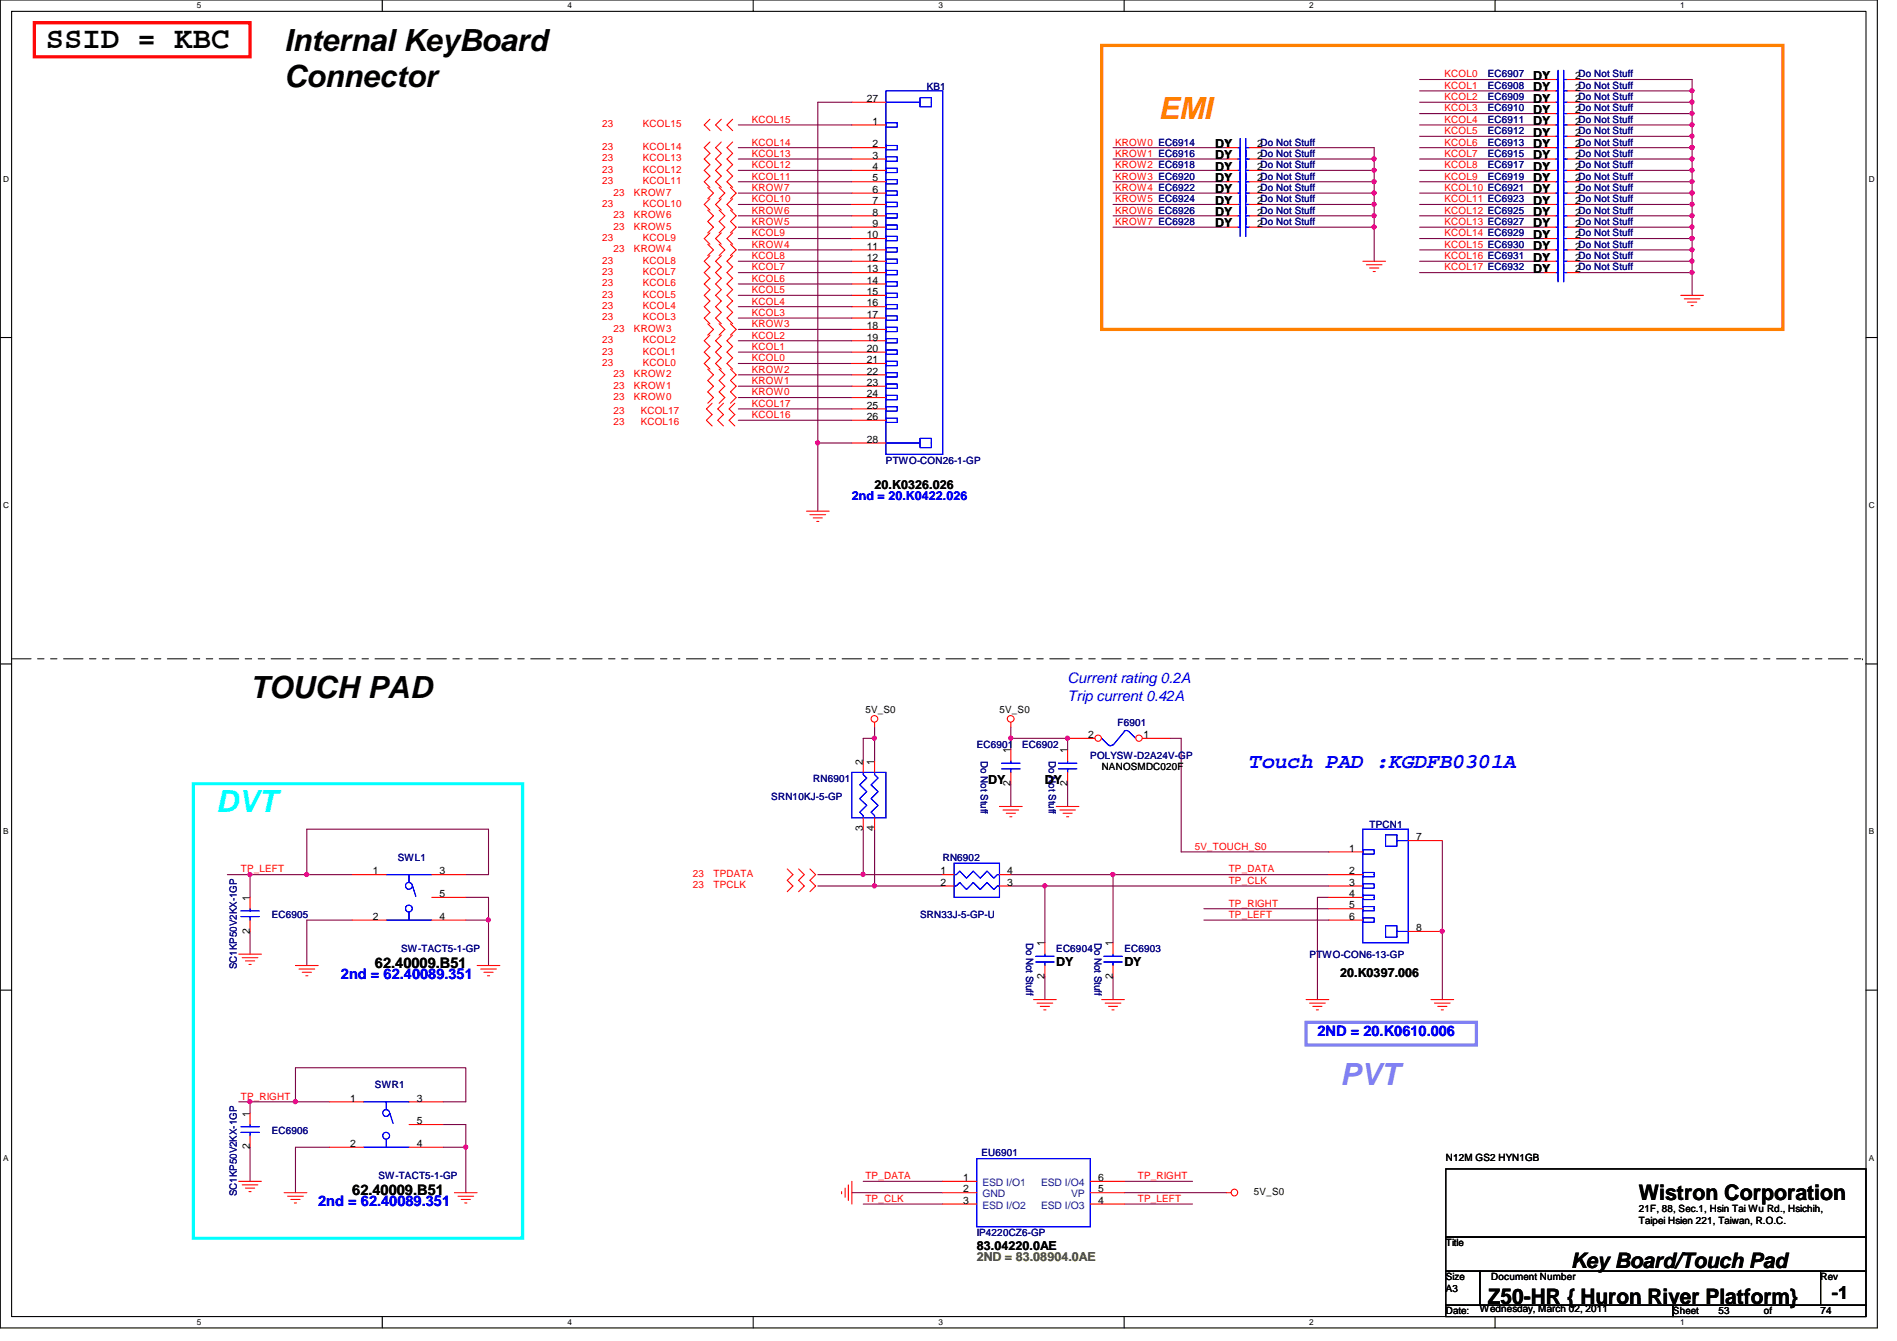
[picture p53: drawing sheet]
<svg xmlns="http://www.w3.org/2000/svg" width="297mm" height="210mm" viewBox="0 0 297 210" stroke-linecap="round" stroke-linejoin="round" font-family="sans-serif">
<defs><g id="words">
<g font-size="4.8">
<text x="7.2" y="7.6">SSID = KBC</text>
<text x="44.5" y="8">Internal KeyBoard</text>
<text x="44.5" y="13.6">Connector</text>
<text x="39.2" y="109.3">TOUCH PAD</text>
</g>
<text font-size="4.8" fill="#ff8000" x="181.4" y="18.6">EMI</text>
<text font-size="4.8" fill="#0ff" x="33.8" y="127.1">DVT</text>
<text font-size="4.8" fill="#8080ff" x="209.8" y="169.8">PVT</text>
<text font-size="3.3" fill="#00f" x="195.6" y="120.2">Touch PAD :KGDFB0301A</text>
<g font-size="3.3">
<text x="256.6" y="187.9">Wistron Corporation</text>
<text x="246" y="198.5">Key Board/Touch Pad</text>
<text x="233" y="204">Z50-HR { Huron River Platform}</text>
</g>
<text font-size="2.8" x="286.8" y="203.4">-1</text>
<g font-size="2.3" fill="#00f">
<text x="167.2" y="107">Current rating 0.2A</text>
<text x="167.2" y="109.7">Trip current 0.42A</text>
<text x="53.4" y="153.2">2nd = 62.40089.351</text>
<text x="206.3" y="162.1">2ND = 20.K0610.006</text>
<text x="49.8" y="188.8">2nd = 62.40089.351</text>
</g>
<g font-size="2.3">
<text x="58.7" y="151.5">62.40009.B51</text>
<text x="55.2" y="187">62.40009.B51</text>
</g>
<g font-size="1.9">
<text x="240.1" y="14.3">DY</text>
<text x="240.1" y="16">DY</text>
<text x="240.1" y="12.5">DY</text>
<text x="240.1" y="17.8">DY</text>
<text x="190.3" y="23.2">DY</text>
<text x="240.1" y="23.2">DY</text>
<text x="240.1" y="21.4">DY</text>
<text x="240.1" y="19.6">DY</text>
<text x="190.3" y="26.7">DY</text>
<text x="190.3" y="24.9">DY</text>
<text x="190.3" y="28.5">DY</text>
<text x="240.1" y="24.9">DY</text>
<text x="240.1" y="26.7">DY</text>
<text x="240.1" y="28.5">DY</text>
<text x="190.3" y="30.3">DY</text>
<text x="190.3" y="33.8">DY</text>
<text x="190.3" y="35.6">DY</text>
<text x="190.3" y="32">DY</text>
<text x="240.1" y="30.3">DY</text>
<text x="240.1" y="33.8">DY</text>
<text x="240.1" y="35.6">DY</text>
<text x="240.1" y="32">DY</text>
<text x="240.1" y="40.9">DY</text>
<text x="240.1" y="37.4">DY</text>
<text x="240.1" y="39.2">DY</text>
<text x="240.1" y="42.7">DY</text>
<text x="136.9" y="76.5">20.K0326.026</text>
<text x="154.7" y="122.7">DY</text>
<text x="163.6" y="122.7">DY</text>
<text x="165.4" y="151.2">DY</text>
<text x="176.1" y="151.2">DY</text>
<text x="209.8" y="153">20.K0397.006</text>
<text x="152.9" y="195.6">83.04220.0AE</text>
</g>
<text font-size="1.9" fill="#00f" x="133.4" y="78.3">2nd = 20.K0422.026</text>
<text font-size="1.9" fill="#808000" x="152.9" y="197.4">2ND = 83.08904.0AE</text>
<g font-size="1.6">
<text x="135.7" y="16">27</text>
<text x="241.5" y="14.2">1</text>
<text x="241.5" y="16">1</text>
<text x="241.5" y="12.4">1</text>
<text x="241.5" y="17.7">1</text>
<text x="246.6" y="14.2">2Do Not Stuff</text>
<text x="246.6" y="16">2Do Not Stuff</text>
<text x="246.6" y="12.4">2Do Not Stuff</text>
<text x="246.6" y="17.7">2Do Not Stuff</text>
<text x="136.6" y="19.5">1</text>
<text x="136.6" y="23.1">2</text>
<text x="191.7" y="23.1">1</text>
<text x="196.8" y="23.1">2Do Not Stuff</text>
<text x="241.5" y="23.1">1</text>
<text x="241.5" y="21.3">1</text>
<text x="241.5" y="19.5">1</text>
<text x="246.6" y="23.1">2Do Not Stuff</text>
<text x="246.6" y="21.3">2Do Not Stuff</text>
<text x="246.6" y="19.5">2Do Not Stuff</text>
<text x="136.6" y="24.8">3</text>
<text x="136.6" y="26.6">4</text>
<text x="136.6" y="28.4">5</text>
<text x="191.7" y="26.6">1</text>
<text x="191.7" y="24.8">1</text>
<text x="191.7" y="28.4">1</text>
<text x="196.8" y="26.6">2Do Not Stuff</text>
<text x="196.8" y="24.8">2Do Not Stuff</text>
<text x="196.8" y="28.4">2Do Not Stuff</text>
<text x="241.5" y="24.8">1</text>
<text x="241.5" y="26.6">1</text>
<text x="241.5" y="28.4">1</text>
<text x="246.6" y="24.8">2Do Not Stuff</text>
<text x="246.6" y="26.6">2Do Not Stuff</text>
<text x="246.6" y="28.4">2Do Not Stuff</text>
<text x="136.6" y="30.2">6</text>
<text x="136.6" y="32">7</text>
<text x="136.6" y="33.7">8</text>
<text x="136.6" y="35.5">9</text>
<text x="191.7" y="30.2">1</text>
<text x="191.7" y="33.7">1</text>
<text x="191.7" y="35.5">1</text>
<text x="191.7" y="32">1</text>
<text x="196.8" y="30.2">2Do Not Stuff</text>
<text x="196.8" y="33.7">2Do Not Stuff</text>
<text x="196.8" y="35.5">2Do Not Stuff</text>
<text x="196.8" y="32">2Do Not Stuff</text>
<text x="241.5" y="30.2">1</text>
<text x="241.5" y="33.7">1</text>
<text x="241.5" y="35.5">1</text>
<text x="241.5" y="32">1</text>
<text x="246.6" y="30.2">2Do Not Stuff</text>
<text x="246.6" y="33.7">2Do Not Stuff</text>
<text x="246.6" y="35.5">2Do Not Stuff</text>
<text x="246.6" y="32">2Do Not Stuff</text>
<text x="135.7" y="37.3">10</text>
<text x="135.7" y="39.1">11</text>
<text x="135.7" y="40.9">12</text>
<text x="241.5" y="40.9">1</text>
<text x="241.5" y="37.3">1</text>
<text x="241.5" y="39.1">1</text>
<text x="246.6" y="40.9">2Do Not Stuff</text>
<text x="246.6" y="37.3">2Do Not Stuff</text>
<text x="246.6" y="39.1">2Do Not Stuff</text>
<text x="135.7" y="42.6">13</text>
<text x="135.7" y="44.4">14</text>
<text x="135.7" y="46.2">15</text>
<text x="135.7" y="48">16</text>
<text x="241.5" y="42.6">1</text>
<text x="246.6" y="42.6">2Do Not Stuff</text>
<text x="135.7" y="49.7">17</text>
<text x="135.7" y="51.5">18</text>
<text x="135.7" y="53.3">19</text>
<text x="135.7" y="55.1">20</text>
<text x="135.7" y="56.9">21</text>
<text x="135.7" y="58.6">22</text>
<text x="135.7" y="60.4">23</text>
<text x="135.7" y="62.2">24</text>
<text x="135.7" y="64">25</text>
<text x="135.7" y="65.7">26</text>
<text x="135.7" y="69.3">28</text>
<text x="135.5" y="111.7">5V_S0</text>
<text x="156.5" y="111.7">5V_S0</text>
<text x="135.1" y="119.7" transform="rotate(-90 135.1 119.7)">2</text>
<text x="136.9" y="119.7" transform="rotate(-90 136.9 119.7)">1</text>
<text x="158.2" y="117.9" transform="rotate(-90 158.2 117.9)">1</text>
<text x="167.1" y="117.9" transform="rotate(-90 167.1 117.9)">1</text>
<text x="170.4" y="115.5">2</text>
<text x="179.1" y="115.5">1</text>
<text x="158.2" y="123" transform="rotate(-90 158.2 123)">2</text>
<text x="167.1" y="123" transform="rotate(-90 167.1 123)">2</text>
<text x="172.5" y="120.6">NANOSMDC020F</text>
<text x="135.1" y="130.1" transform="rotate(-90 135.1 130.1)">3</text>
<text x="136.9" y="130.1" transform="rotate(-90 136.9 130.1)">4</text>
<text x="221.7" y="131.5">7</text>
<text x="58.4" y="136.9">1</text>
<text x="68.8" y="136.9">3</text>
<text x="147.3" y="136.9">1</text>
<text x="157.7" y="136.9">4</text>
<text x="211.3" y="133.3">1</text>
<text x="211.3" y="136.9">2</text>
<text x="39.1" y="141" transform="rotate(-90 39.1 141)">1</text>
<text x="58.4" y="144">2</text>
<text x="68.8" y="144">4</text>
<text x="68.8" y="140.4">5</text>
<text x="147.3" y="138.6">2</text>
<text x="157.7" y="138.6">3</text>
<text x="211.3" y="138.6">3</text>
<text x="211.3" y="140.4">4</text>
<text x="211.3" y="142.2">5</text>
<text x="211.3" y="144">6</text>
<text x="39.1" y="146.1" transform="rotate(-90 39.1 146.1)">2</text>
<text x="163.6" y="148.1" transform="rotate(-90 163.6 148.1)">1</text>
<text x="174.2" y="148.1" transform="rotate(-90 174.2 148.1)">1</text>
<text x="221.7" y="145.8">8</text>
<text x="163.6" y="153.2" transform="rotate(-90 163.6 153.2)">2</text>
<text x="174.2" y="153.2" transform="rotate(-90 174.2 153.2)">2</text>
<text x="54.8" y="172.4">1</text>
<text x="65.3" y="172.4">3</text>
<text x="39.1" y="179.9" transform="rotate(-90 39.1 179.9)">2</text>
<text x="39.1" y="174.8" transform="rotate(-90 39.1 174.8)">1</text>
<text x="54.8" y="179.5">2</text>
<text x="65.3" y="179.5">4</text>
<text x="65.3" y="176">5</text>
<text x="150.8" y="184.9">1</text>
<text x="172" y="184.9">6</text>
<text x="226.4" y="181.7">N12M GS2 HYN1GB</text>
<text x="150.8" y="186.6">2</text>
<text x="150.8" y="188.4">3</text>
<text x="172" y="188.4">4</text>
<text x="172" y="186.6">5</text>
<text x="196.3" y="187.1">5V_S0</text>
<text x="256.6" y="189.7">21F, 88, Sec.1, Hsin Tai Wu Rd., Hsichih,</text>
<text x="256.6" y="191.6">Taipei Hsien 221, Taiwan, R.O.C.</text>
<text x="226.4" y="195.1">Title</text>
<text x="226.4" y="200.4">Size</text>
<text x="226.4" y="202.2">A3</text>
<text x="233.5" y="200.4">Document Number</text>
<text x="285.1" y="200.4">Rev</text>
<text x="226.4" y="205.7">Date:</text>
<text x="231.7" y="205.4">Wednesday, March 02, 2011</text>
<text x="262" y="205.7">Sheet</text>
<text x="269.1" y="205.7">53</text>
<text x="276.2" y="205.7">of</text>
<text x="285.1" y="205.7">74</text>
</g>
<g font-size="1.6" fill="#000080">
<text x="145.1" y="14.1">KB1</text>
<text x="233" y="13.9">EC6908</text>
<text x="233" y="15.7">EC6909</text>
<text x="233" y="12.1">EC6907</text>
<text x="233" y="17.4">EC6910</text>
<text x="233" y="22.8">EC6913</text>
<text x="233" y="21">EC6912</text>
<text x="233" y="19.2">EC6911</text>
<text x="233" y="24.6">EC6915</text>
<text x="233" y="26.3">EC6917</text>
<text x="233" y="28.1">EC6919</text>
<text x="138.7" y="72.6">PTWO-CON26-1-GP</text>
<text x="175" y="113.6">F6901</text>
<text x="152.9" y="117">EC6901</text>
<text x="153.6" y="119.1" transform="rotate(90 153.6 119.1)">Do Not Stuff</text>
<text x="160.1" y="117">EC6902</text>
<text x="164.3" y="119.1" transform="rotate(90 164.3 119.1)">Do Not Stuff</text>
<text x="170.7" y="118.8">POLYSW-D2A24V-GP</text>
<text x="120.8" y="125.2">SRN10KJ-5-GP</text>
<text x="127.3" y="122.3">RN6901</text>
<text x="214.5" y="129.6">TPCN1</text>
<text x="62.3" y="134.8">SWL1</text>
<text x="147.6" y="134.8">RN6902</text>
<text x="42.5" y="143.7">EC6905</text>
<text x="144.1" y="143.7">SRN33J-5-GP-U</text>
<text x="62.8" y="149">SW-TACT5-1-GP</text>
<text x="160.7" y="147.6" transform="rotate(90 160.7 147.6)">Do Not Stuff</text>
<text x="165.4" y="149">EC6904</text>
<text x="171.4" y="147.6" transform="rotate(90 171.4 147.6)">Do Not Stuff</text>
<text x="176.1" y="149">EC6903</text>
<text x="205.1" y="149.9">PTWO-CON6-13-GP</text>
<text x="37.1" y="151.7" transform="rotate(-90 37.1 151.7)">SC1KP50V2KX-1GP</text>
<text x="58.7" y="170.3">SWR1</text>
<text x="42.5" y="177.5">EC6906</text>
<text x="59.3" y="184.6">SW-TACT5-1-GP</text>
<text x="153.7" y="181">EU6901</text>
<text x="37.1" y="187.2" transform="rotate(-90 37.1 187.2)">SC1KP50V2KX-1GP</text>
<text x="152.9" y="193.5">IP4220CZ6-GP</text>
</g>
<g font-size="1.6" fill="#f00">
<text x="226.2" y="12.1">KCOL0</text>
<text x="226.2" y="17.4">KCOL3</text>
<text x="226.2" y="15.7">KCOL2</text>
<text x="226.2" y="13.9">KCOL1</text>
<text x="94.3" y="23.5">23</text>
<text x="94.3" y="19.9">23</text>
<text x="100.7" y="23.5">KCOL14</text>
<text x="100.7" y="19.9">KCOL15</text>
<text x="117.7" y="19.2">KCOL15</text>
<text x="117.7" y="22.8">KCOL14</text>
<text x="174.6" y="22.8">KROW0 EC6914</text>
<text x="226.2" y="21">KCOL5</text>
<text x="226.2" y="19.2">KCOL4</text>
<text x="226.2" y="22.8">KCOL6</text>
<text x="94.3" y="28.8">23</text>
<text x="94.3" y="27.1">23</text>
<text x="94.3" y="25.3">23</text>
<text x="100.7" y="28.8">KCOL11</text>
<text x="100.7" y="27.1">KCOL12</text>
<text x="100.7" y="25.3">KCOL13</text>
<text x="117.7" y="24.6">KCOL13</text>
<text x="117.7" y="29.9">KROW7</text>
<text x="117.7" y="26.3">KCOL12</text>
<text x="117.7" y="28.1">KCOL11</text>
<text x="174.6" y="28.1">KROW3 EC6920</text>
<text x="174.6" y="24.6">KROW1 EC6916</text>
<text x="174.6" y="26.3">KROW2 EC6918</text>
<text x="174.6" y="29.9">KROW4 EC6922</text>
<text x="226.2" y="28.1">KCOL9</text>
<text x="226.2" y="24.6">KCOL7</text>
<text x="226.2" y="26.3">KCOL8</text>
<text x="226.2" y="29.9">KCOL10 EC6921</text>
<text x="94.3" y="32.4">23</text>
<text x="96.1" y="30.6">23</text>
<text x="96.1" y="34.2">23</text>
<text x="96.1" y="35.9">23</text>
<text x="99.3" y="30.6">KROW7</text>
<text x="99.3" y="34.2">KROW6</text>
<text x="99.3" y="35.9">KROW5</text>
<text x="100.7" y="32.4">KCOL10</text>
<text x="117.7" y="31.7">KCOL10</text>
<text x="117.7" y="35.2">KROW5</text>
<text x="117.7" y="33.4">KROW6</text>
<text x="174.6" y="31.7">KROW5 EC6924</text>
<text x="174.6" y="33.4">KROW6 EC6926</text>
<text x="174.6" y="35.2">KROW7 EC6928</text>
<text x="226.2" y="31.7">KCOL11 EC6923</text>
<text x="226.2" y="33.4">KCOL12 EC6925</text>
<text x="226.2" y="35.2">KCOL13 EC6927</text>
<text x="94.3" y="41.3">23</text>
<text x="94.3" y="37.7">23</text>
<text x="96.1" y="39.5">23</text>
<text x="99.3" y="39.5">KROW4</text>
<text x="100.7" y="41.3">KCOL8</text>
<text x="100.7" y="37.7">KCOL9</text>
<text x="117.7" y="40.6">KCOL8</text>
<text x="117.7" y="37">KCOL9</text>
<text x="117.7" y="38.8">KROW4</text>
<text x="226.2" y="37">KCOL14 EC6929</text>
<text x="226.2" y="38.8">KCOL15 EC6930</text>
<text x="226.2" y="40.6">KCOL16 EC6931</text>
<text x="94.3" y="46.6">23</text>
<text x="94.3" y="44.8">23</text>
<text x="94.3" y="43.1">23</text>
<text x="100.7" y="46.6">KCOL5</text>
<text x="100.7" y="44.8">KCOL6</text>
<text x="100.7" y="43.1">KCOL7</text>
<text x="117.7" y="47.7">KCOL4</text>
<text x="117.7" y="45.9">KCOL5</text>
<text x="117.7" y="44.1">KCOL6</text>
<text x="117.7" y="42.3">KCOL7</text>
<text x="226.2" y="42.3">KCOL17 EC6932</text>
<text x="94.3" y="53.7">23</text>
<text x="94.3" y="48.4">23</text>
<text x="94.3" y="50.2">23</text>
<text x="96.1" y="51.9">23</text>
<text x="99.3" y="51.9">KROW3</text>
<text x="100.7" y="53.7">KCOL2</text>
<text x="100.7" y="48.4">KCOL4</text>
<text x="100.7" y="50.2">KCOL3</text>
<text x="117.7" y="49.4">KCOL3</text>
<text x="117.7" y="51.2">KROW3</text>
<text x="117.7" y="53">KCOL2</text>
<text x="94.3" y="57.3">23</text>
<text x="94.3" y="55.5">23</text>
<text x="96.1" y="59.1">23</text>
<text x="99.3" y="59.1">KROW2</text>
<text x="100.7" y="57.3">KCOL0</text>
<text x="100.7" y="55.5">KCOL1</text>
<text x="117.7" y="56.6">KCOL0</text>
<text x="117.7" y="54.8">KCOL1</text>
<text x="117.7" y="58.3">KROW2</text>
<text x="96.1" y="60.8">23</text>
<text x="96.1" y="62.6">23</text>
<text x="96.1" y="64.7">23</text>
<text x="99.3" y="60.8">KROW1</text>
<text x="99.3" y="62.6">KROW0</text>
<text x="100.3" y="64.7">KCOL17</text>
<text x="117.7" y="63.7">KCOL17</text>
<text x="117.7" y="60.1">KROW1</text>
<text x="117.7" y="61.9">KROW0</text>
<text x="117.7" y="65.4">KCOL16</text>
<text x="96.1" y="66.5">23</text>
<text x="100.3" y="66.5">KCOL16</text>
<text x="37.7" y="136.6">TP_LEFT</text>
<text x="108.5" y="137.3">23</text>
<text x="111.7" y="137.3">TPDATA</text>
<text x="187.1" y="133">5V_TOUCH_S0</text>
<text x="192.4" y="136.6">TP_DATA</text>
<text x="108.5" y="139.1">23</text>
<text x="111.7" y="139.1">TPCLK</text>
<text x="192.4" y="143.7">TP_LEFT</text>
<text x="192.4" y="141.9">TP_RIGHT</text>
<text x="192.4" y="138.3">TP_CLK</text>
<text x="37.7" y="172.1">TP_RIGHT</text>
<text x="135.5" y="184.6">TP_DATA</text>
<text x="178.2" y="184.6">TP_RIGHT</text>
<text x="135.5" y="188.1">TP_CLK</text>
<text x="178.2" y="188.1">TP_LEFT</text>
</g>
<g font-size="1.6" fill="#004080">
<text x="153.8" y="185.6">ESD I/O1</text>
<text x="163" y="185.6">ESD I/O4</text>
<text x="153.8" y="187.4">GND</text>
<text x="153.8" y="189.2">ESD I/O2</text>
<text x="163" y="189.2">ESD I/O3</text>
<text x="167.7" y="187.4">VP</text>
</g>
<g font-size="1.3">
<text x="30.8" y="1.3">5</text>
<text x="88.9" y="1.3">4</text>
<text x="146.9" y="1.3">3</text>
<text x="205" y="1.3">2</text>
<text x="263.1" y="1.3">1</text>
<text x=".5" y="28.4">D</text>
<text x="292.6" y="28.4">D</text>
<text x=".5" y="79.5">C</text>
<text x="292.6" y="79.5">C</text>
<text x=".5" y="130.6">B</text>
<text x="292.6" y="130.6">B</text>
<text x=".5" y="181.7">A</text>
<text x="292.6" y="181.7">A</text>
<text x="30.8" y="207.4">5</text>
<text x="88.9" y="207.4">4</text>
<text x="146.9" y="207.4">3</text>
<text x="205" y="207.4">2</text>
<text x="263.1" y="207.4">1</text>
</g>
</g></defs>
<path d="M0 0h294v207.9h-294zM1.8 1.8h290.4v204.3h-290.4z" fill="none" stroke="#000" stroke-width=".17"/>
<g fill="#fff">
<path d="M30.8 .2h.7v1.4h-.7z"/>
<path d="M30.8 206.2h.7v1.4h-.7z"/>
</g>
<path d="M59.9 0v1.8M59.9 206.1v1.8" fill="none" stroke="#000" stroke-width=".17"/>
<g fill="#fff">
<path d="M88.9 .2h.6v1.4h-.6z"/>
<path d="M88.9 206.2h.6v1.4h-.6z"/>
</g>
<path d="M117.9 0v1.8M117.9 206.1v1.8" fill="none" stroke="#000" stroke-width=".17"/>
<g fill="#fff">
<path d="M146.9 .2h.7v1.4h-.7z"/>
<path d="M146.9 206.2h.7v1.4h-.7z"/>
</g>
<path d="M176 0v1.8M176 206.1v1.8" fill="none" stroke="#000" stroke-width=".17"/>
<g fill="#fff">
<path d="M205 .2h.7v1.4h-.7z"/>
<path d="M205 206.2h.7v1.4h-.7z"/>
</g>
<path d="M234.1 0v1.8M234.1 206.1v1.8" fill="none" stroke="#000" stroke-width=".17"/>
<g fill="#fff">
<path d="M263.1 .2h.7v1.4h-.7z"/>
<path d="M263.1 206.2h.7v1.4h-.7z"/>
<path d="M.5 27.3h.9v1.4h-.9z"/>
<path d="M292.6 27.3h.9v1.4h-.9z"/>
<path d="M.5 78.4h.9v1.4h-.9z"/>
<path d="M292.6 78.4h.9v1.4h-.9z"/>
</g>
<path d="M0 52.8h1.8M292.2 52.8h1.8" fill="none" stroke="#000" stroke-width=".17"/>
<g fill="#fff">
<path d="M.5 129.5h.8v1.4h-.8z"/>
<path d="M292.6 129.5h.9v1.4h-.9z"/>
</g>
<path d="M0 103.9h1.8M292.2 103.9h1.8" fill="none" stroke="#000" stroke-width=".17"/>
<g fill="#fff">
<path d="M.5 180.5h.8v1.4h-.8z"/>
<path d="M292.6 180.5h.9v1.4h-.9z"/>
</g>
<path d="M0 155h1.8M292.2 155h1.8" fill="none" stroke="#000" stroke-width=".17"/>
<path d="M48 136.9h7.2M76.5 144v7.1M72.9 179.6v7.1" fill="none" stroke="#800040" stroke-width=".17"/>
<circle cx="72.9" cy="179.6" r=".32" fill="#f0f"/>
<circle cx="72.9" cy="179.6" r=".32" fill="none" stroke="#f0f" stroke-width=".17"/>
<path d="M72.9 136.9h3.6M46.3 172.5h5.3" fill="none" stroke="#800040" stroke-width=".17"/>
<circle cx="46.2" cy="172.4" r=".32" fill="#f0f"/>
<circle cx="46.2" cy="172.4" r=".32" fill="none" stroke="#f0f" stroke-width=".17"/>
<path d="M76.5 129.8v7.1M55.2 144h-7.2v7.1M72.9 140.5h3.6M72.9 144h3.6M51.6 179.6h-5.3v7.1M69.4 172.5h3.5M69.4 176h3.5" fill="none" stroke="#800040" stroke-width=".17"/>
<circle cx="76.5" cy="144" r=".32" fill="#f0f"/>
<circle cx="76.5" cy="144" r=".32" fill="none" stroke="#f0f" stroke-width=".17"/>
<path d="M76.5 129.8h-28.5v7.1M72.9 176v3.6h-3.5" fill="none" stroke="#800040" stroke-width=".17"/>
<circle cx="48" cy="136.9" r=".32" fill="#f0f"/>
<circle cx="48" cy="136.9" r=".32" fill="none" stroke="#f0f" stroke-width=".17"/>
<path d="M197.4 23.1h17.8M197.4 24.9h17.8M39.2 136.9h8.8M76.5 140.5v3.5M39.2 172.5h7.1v-5.4h26.6v5.4" fill="none" stroke="#800040" stroke-width=".17"/>
<circle cx="215.2" cy="24.9" r=".32" fill="#f0f"/>
<circle cx="215.2" cy="24.9" r=".32" fill="none" stroke="#f0f" stroke-width=".17"/>
<path d="M197.4 26.7h17.8" fill="none" stroke="#800040" stroke-width=".17"/>
<circle cx="215.2" cy="26.6" r=".32" fill="#f0f"/>
<circle cx="215.2" cy="26.6" r=".32" fill="none" stroke="#f0f" stroke-width=".17"/>
<path d="M197.4 28.4h17.8" fill="none" stroke="#800040" stroke-width=".17"/>
<circle cx="215.2" cy="28.4" r=".32" fill="#f0f"/>
<circle cx="215.2" cy="28.4" r=".32" fill="none" stroke="#f0f" stroke-width=".17"/>
<path d="M215.2 24.9v1.8M215.2 28.4v1.8M247.2 37.3h17.8" fill="none" stroke="#800040" stroke-width=".17"/>
<circle cx="264.9" cy="37.3" r=".32" fill="#f0f"/>
<circle cx="264.9" cy="37.3" r=".32" fill="none" stroke="#f0f" stroke-width=".17"/>
<path d="M247.2 19.6h17.8M247.2 21.3h17.8M247.2 23.1h17.8" fill="none" stroke="#800040" stroke-width=".17"/>
<circle cx="264.9" cy="23.1" r=".32" fill="#f0f"/>
<circle cx="264.9" cy="23.1" r=".32" fill="none" stroke="#f0f" stroke-width=".17"/>
<path d="M247.2 24.9h17.8M265 21.3v1.8" fill="none" stroke="#800040" stroke-width=".17"/>
<circle cx="264.9" cy="21.3" r=".32" fill="#f0f"/>
<circle cx="264.9" cy="21.3" r=".32" fill="none" stroke="#f0f" stroke-width=".17"/>
<path d="M265 19.6v1.7" fill="none" stroke="#800040" stroke-width=".17"/>
<circle cx="264.9" cy="19.5" r=".32" fill="#f0f"/>
<circle cx="264.9" cy="19.5" r=".32" fill="none" stroke="#f0f" stroke-width=".17"/>
<path d="M265 23.1v1.8" fill="none" stroke="#800040" stroke-width=".17"/>
<circle cx="264.9" cy="23.1" r=".32" fill="#f0f"/>
<circle cx="264.9" cy="23.1" r=".32" fill="none" stroke="#f0f" stroke-width=".17"/>
<path d="M247.2 12.4h17.8v1.8M265 16v1.8M197.4 35.6h17.8M265 42.7v3.5" fill="none" stroke="#800040" stroke-width=".17"/>
<circle cx="215.2" cy="35.5" r=".32" fill="#f0f"/>
<circle cx="215.2" cy="35.5" r=".32" fill="none" stroke="#f0f" stroke-width=".17"/>
<path d="M197.4 30.2h17.8" fill="none" stroke="#800040" stroke-width=".17"/>
<circle cx="215.2" cy="30.2" r=".32" fill="#f0f"/>
<circle cx="215.2" cy="30.2" r=".32" fill="none" stroke="#f0f" stroke-width=".17"/>
<path d="M197.4 32h17.8" fill="none" stroke="#800040" stroke-width=".17"/>
<circle cx="215.2" cy="32" r=".32" fill="#f0f"/>
<circle cx="215.2" cy="32" r=".32" fill="none" stroke="#f0f" stroke-width=".17"/>
<path d="M197.4 33.8h17.8" fill="none" stroke="#800040" stroke-width=".17"/>
<circle cx="215.2" cy="33.8" r=".32" fill="#f0f"/>
<circle cx="215.2" cy="33.8" r=".32" fill="none" stroke="#f0f" stroke-width=".17"/>
<path d="M215.2 32v1.8M247.2 26.7h17.8M247.2 28.4h17.8M247.2 30.2h17.8" fill="none" stroke="#800040" stroke-width=".17"/>
<circle cx="264.9" cy="30.2" r=".32" fill="#f0f"/>
<circle cx="264.9" cy="30.2" r=".32" fill="none" stroke="#f0f" stroke-width=".17"/>
<path d="M247.2 32h17.8M265 24.9v1.8" fill="none" stroke="#800040" stroke-width=".17"/>
<circle cx="264.9" cy="24.9" r=".32" fill="#f0f"/>
<circle cx="264.9" cy="24.9" r=".32" fill="none" stroke="#f0f" stroke-width=".17"/>
<path d="M265 30.2v1.8" fill="none" stroke="#800040" stroke-width=".17"/>
<circle cx="264.9" cy="30.2" r=".32" fill="#f0f"/>
<circle cx="264.9" cy="30.2" r=".32" fill="none" stroke="#f0f" stroke-width=".17"/>
<path d="M265 28.4v1.8" fill="none" stroke="#800040" stroke-width=".17"/>
<circle cx="264.9" cy="28.4" r=".32" fill="#f0f"/>
<circle cx="264.9" cy="28.4" r=".32" fill="none" stroke="#f0f" stroke-width=".17"/>
<path d="M265 26.7v1.7" fill="none" stroke="#800040" stroke-width=".17"/>
<circle cx="264.9" cy="26.6" r=".32" fill="#f0f"/>
<circle cx="264.9" cy="26.6" r=".32" fill="none" stroke="#f0f" stroke-width=".17"/>
<path d="M247.2 14.2h17.8v1.8" fill="none" stroke="#800040" stroke-width=".17"/>
<circle cx="264.9" cy="14.2" r=".32" fill="#f0f"/>
<circle cx="264.9" cy="14.2" r=".32" fill="none" stroke="#f0f" stroke-width=".17"/>
<path d="M247.2 35.6h17.8M247.2 39.1h17.8M265 32v1.8h-17.8" fill="none" stroke="#800040" stroke-width=".17"/>
<circle cx="264.9" cy="32" r=".32" fill="#f0f"/>
<circle cx="264.9" cy="32" r=".32" fill="none" stroke="#f0f" stroke-width=".17"/>
<path d="M265 33.8v1.8" fill="none" stroke="#800040" stroke-width=".17"/>
<circle cx="264.9" cy="33.8" r=".32" fill="#f0f"/>
<circle cx="264.9" cy="33.8" r=".32" fill="none" stroke="#f0f" stroke-width=".17"/>
<path d="M265 35.6v1.7" fill="none" stroke="#800040" stroke-width=".17"/>
<circle cx="264.9" cy="35.5" r=".32" fill="#f0f"/>
<circle cx="264.9" cy="35.5" r=".32" fill="none" stroke="#f0f" stroke-width=".17"/>
<path d="M265 37.3v1.8" fill="none" stroke="#800040" stroke-width=".17"/>
<circle cx="264.9" cy="37.3" r=".32" fill="#f0f"/>
<circle cx="264.9" cy="37.3" r=".32" fill="none" stroke="#f0f" stroke-width=".17"/>
<path d="M247.2 16h17.8" fill="none" stroke="#800040" stroke-width=".17"/>
<circle cx="264.9" cy="16" r=".32" fill="#f0f"/>
<circle cx="264.9" cy="16" r=".32" fill="none" stroke="#f0f" stroke-width=".17"/>
<path d="M247.2 17.8h17.8" fill="none" stroke="#800040" stroke-width=".17"/>
<circle cx="264.9" cy="17.8" r=".32" fill="#f0f"/>
<circle cx="264.9" cy="17.8" r=".32" fill="none" stroke="#f0f" stroke-width=".17"/>
<path d="M265 17.8v1.8M215.2 33.8v7.1M215.2 26.7v1.7M215.2 30.2v1.8M215.2 23.1v1.8M128.1 69.3v10.7" fill="none" stroke="#800040" stroke-width=".17"/>
<circle cx="128" cy="69.3" r=".32" fill="#f0f"/>
<circle cx="128" cy="69.3" r=".32" fill="none" stroke="#f0f" stroke-width=".17"/>
<g fill="none" stroke="#800040" stroke-width=".17">
<path d="M222.3 12.4h19.5M222.3 19.6h19.5M222.3 17.8h19.5M222.3 16h19.5M222.3 14.2h19.5M174.3 28.4h17.8M174.3 32h17.8M174.3 23.1h17.8M174.3 24.9h17.8M174.3 26.7h17.8M174.3 30.2h17.8M174.3 33.8h17.8"/>
<path d="M174.3 35.6h17.8M222.3 28.4h19.5M222.3 24.9h19.5M222.3 21.3h19.5M222.3 26.7h19.5M222.3 23.1h19.5M222.3 32h19.5M222.3 33.8h19.5M222.3 30.2h19.5M222.3 37.3h19.5M222.3 35.6h19.5M222.3 39.1h19.5"/>
<path d="M158.3 115.6v1.7M167.2 115.6v1.7M183.2 115.6h1.8M188.5 144h19.6M188.5 142.2h19.6M133.4 186.7h14.2M135.2 188.5h12.4M135.2 184.9h12.4M176.1 186.7h16M176.1 184.9h10.6M176.1 188.5h10.6"/>
</g>
<circle cx="158.3" cy="115.5" r=".32" fill="#f0f"/>
<circle cx="158.3" cy="115.5" r=".32" fill="none" stroke="#f0f" stroke-width=".17"/>
<path d="M158.3 115.6h8.9" fill="none" stroke="#800040" stroke-width=".17"/>
<circle cx="167.1" cy="115.5" r=".32" fill="#f0f"/>
<circle cx="167.1" cy="115.5" r=".32" fill="none" stroke="#f0f" stroke-width=".17"/>
<path d="M135.2 136.9h12.4M158.3 136.9h16v10.7M158.3 138.7h5.3v8.9M158.3 122.7v3.5M167.2 122.7v3.5M163.6 152.9v3.6M174.3 152.9v3.6" fill="none" stroke="#800040" stroke-width=".17"/>
<circle cx="135.1" cy="136.9" r=".32" fill="#f0f"/>
<circle cx="135.1" cy="136.9" r=".32" fill="none" stroke="#f0f" stroke-width=".17"/>
<path d="M136.9 138.7h10.7" fill="none" stroke="#800040" stroke-width=".17"/>
<circle cx="136.9" cy="138.7" r=".32" fill="#f0f"/>
<circle cx="136.9" cy="138.7" r=".32" fill="none" stroke="#f0f" stroke-width=".17"/>
<path d="M135.2 115.6h1.7v3.5" fill="none" stroke="#800040" stroke-width=".17"/>
<circle cx="136.9" cy="115.5" r=".32" fill="#f0f"/>
<circle cx="136.9" cy="115.5" r=".32" fill="none" stroke="#f0f" stroke-width=".17"/>
<path d="M135.2 115.6v3.5M136.9 113.8v1.8M135.2 129.8v7.1h-7.1M136.9 129.8v8.9h-8.8M174.3 136.9h33.8" fill="none" stroke="#800040" stroke-width=".17"/>
<circle cx="174.3" cy="136.9" r=".32" fill="#f0f"/>
<circle cx="174.3" cy="136.9" r=".32" fill="none" stroke="#f0f" stroke-width=".17"/>
<path d="M163.6 138.7h44.5" fill="none" stroke="#800040" stroke-width=".17"/>
<circle cx="163.6" cy="138.7" r=".32" fill="#f0f"/>
<circle cx="163.6" cy="138.7" r=".32" fill="none" stroke="#f0f" stroke-width=".17"/>
<path d="M158.3 113.8v1.8M185 115.6v17.7M39.2 136.9v3.6" fill="none" stroke="#800040" stroke-width=".17"/>
<circle cx="39.1" cy="136.9" r=".32" fill="#f0f"/>
<circle cx="39.1" cy="136.9" r=".32" fill="none" stroke="#f0f" stroke-width=".17"/>
<path d="M35.6 136.9h3.6M39.2 145.8v3.6M39.2 172.5v1.7" fill="none" stroke="#800040" stroke-width=".17"/>
<circle cx="39.1" cy="172.4" r=".32" fill="#f0f"/>
<circle cx="39.1" cy="172.4" r=".32" fill="none" stroke="#f0f" stroke-width=".17"/>
<g fill="none" stroke="#800040" stroke-width=".17">
<path d="M115.6 19.6h17.8M115.6 24.9h17.8M115.6 30.2h17.8M115.6 32h17.8M115.6 35.6h17.8M115.6 26.7h17.8M115.6 28.4h17.8M115.6 37.3h17.8M115.6 39.1h17.8M115.6 23.1h17.8M115.6 33.8h17.8M115.6 48h17.8"/>
<path d="M115.6 49.8h17.8M115.6 46.2h17.8M115.6 40.9h17.8M115.6 56.9h17.8M115.6 44.4h17.8M115.6 51.6h17.8M115.6 42.7h17.8M115.6 55.1h17.8M115.6 58.7h17.8M115.6 53.3h17.8M222.3 40.9h19.5M247.2 42.7h17.8"/>
<path d="M115.6 64h17.8M115.6 60.5h17.8M115.6 62.2h17.8M115.6 65.8h17.8M185 133.3h23.1M208.1 140.5h-1.8v16M37.4 172.5h1.8M39.2 179.6v5.3"/>
</g>
<circle cx="264.9" cy="42.6" r=".32" fill="#f0f"/>
<circle cx="264.9" cy="42.6" r=".32" fill="none" stroke="#f0f" stroke-width=".17"/>
<path d="M247.2 40.9h17.8v1.8" fill="none" stroke="#800040" stroke-width=".17"/>
<circle cx="264.9" cy="40.9" r=".32" fill="#f0f"/>
<circle cx="264.9" cy="40.9" r=".32" fill="none" stroke="#f0f" stroke-width=".17"/>
<path d="M265 39.1v1.8" fill="none" stroke="#800040" stroke-width=".17"/>
<circle cx="264.9" cy="39.1" r=".32" fill="#f0f"/>
<circle cx="264.9" cy="39.1" r=".32" fill="none" stroke="#f0f" stroke-width=".17"/>
<path d="M133.4 16h-5.3v53.3h5.3M222.3 42.7h19.5M225.8 131.6v14.2" fill="none" stroke="#800040" stroke-width=".17"/>
<circle cx="225.8" cy="145.8" r=".32" fill="#f0f"/>
<circle cx="225.8" cy="145.8" r=".32" fill="none" stroke="#f0f" stroke-width=".17"/>
<path d="M225.8 145.8v10.7" fill="none" stroke="#800040" stroke-width=".17"/>
<g fill="none" stroke="#f00" stroke-width=".17">
<path d="M111.2 18.7l-.9 .9 .9 .8M112.9 18.7l-.8 .9 .8 .8M114.7 18.7l-.9 .9 .9 .8M110.8 29.3l.9 .9-.9 .9M110.8 32.9l.9 .9-.9 .9 .9 .9-.9 .8M110.8 38.2l.9 .9-.9 .9M111.2 36.4l-.9 .9 .9 .9M111.2 31.1l-.9 .9 .9 .9M111.2 22.2l-.9 .9 .9 .9-.9 .9 .9 .9-.9 .9 .9 .9-.9 .8 .9 .9M112.6 29.3l.9 .9-.9 .9M112.6 32.9l.9 .9-.9 .9 .9 .9-.9 .8M112.6 38.2l.9 .9-.9 .9"/>
<path d="M112.9 36.4l-.8 .9 .8 .9M112.9 31.1l-.8 .9 .8 .9M112.9 22.2l-.8 .9 .8 .9-.8 .9 .8 .9-.8 .9 .8 .9-.8 .8 .8 .9M114.4 29.3l.9 .9-.9 .9M114.4 32.9l.9 .9-.9 .9 .9 .9-.9 .8M114.4 38.2l.9 .9-.9 .9M114.7 36.4l-.9 .9 .9 .9M114.7 31.1l-.9 .9 .9 .9M114.7 22.2l-.9 .9 .9 .9-.9 .9 .9 .9-.9 .9 .9 .9-.9 .8 .9 .9M241.8 30.2h1.8M245.4 30.2h1.8M110.8 50.7l.9 .9-.9 .9"/>
<path d="M110.8 57.8l.9 .9-.9 .9 .9 .9-.9 .8 .9 .9-.9 .9M111.2 52.5l-.9 .8 .9 .9-.9 .9 .9 .9-.9 .9 .9 .9M111.2 40l-.9 .9 .9 .9-.9 .9 .9 .9-.9 .8 .9 .9-.9 .9 .9 .9-.9 .9 .9 .9-.9 .9 .9 .9M112.6 50.7l.9 .9-.9 .9M112.6 57.8l.9 .9-.9 .9 .9 .9-.9 .8 .9 .9-.9 .9M112.9 52.5l-.8 .8 .8 .9-.8 .9 .8 .9-.8 .9 .8 .9M112.9 40l-.8 .9 .8 .9-.8 .9 .8 .9-.8 .8 .8 .9-.8 .9 .8 .9-.8 .9 .8 .9-.8 .9 .8 .9M114.4 50.7l.9 .9-.9 .9M114.4 57.8l.9 .9-.9 .9 .9 .9-.9 .8 .9 .9-.9 .9M114.7 52.5l-.9 .8 .9 .9-.9 .9 .9 .9-.9 .9 .9 .9M114.7 40l-.9 .9 .9 .9-.9 .9 .9 .9-.9 .8 .9 .9-.9 .9 .9 .9-.9 .9 .9 .9-.9 .9 .9 .9M213.4 40.9h3.6"/>
<path d="M213.9 41.4h2.5M214.5 42h1.4M215 42.5h.3M263.2 46.2h3.5M263.7 46.8h2.5M264.2 47.3h1.5M264.8 47.8h.3M111.5 63.1l-.9 .9 .9 .9-.9 .9 .9 .9M113.3 63.1l-.9 .9 .9 .9-.9 .9 .9 .9M115.1 63.1l-.9 .9 .9 .9-.9 .9 .9 .9M126.3 80h3.5M126.8 80.6h2.5"/>
<path d="M127.3 81.1h1.5M127.9 81.6h.3M135.2 119.1v1.8M136.9 113.1v.7M136.9 119.1v1.8M158.3 113.1v.7M123.3 136l.9 .9-.9 .9 .9 .9-.9 .9M125 136l.9 .9-.9 .9 .9 .9-.9 .9M126.8 136l.9 .9-.9 .9 .9 .9-.9 .9M135.2 128v1.8M136.9 128v1.8M156.5 126.2h3.6"/>
<path d="M157.1 126.8h2.4M157.6 127.3h1.4M158.1 127.8h.4M165.4 126.2h3.5M165.9 126.8h2.5M166.5 127.3h1.4M167 127.8h.3M37.4 149.4h3.5M37.9 149.9h2.5M38.4 150.4h1.5M39 151h.3M46.3 151.1h3.5"/>
<path d="M46.8 151.7h2.5M47.3 152.2h1.5M47.9 152.7h.3M74.7 151.1h3.6M75.3 151.7h2.4M75.8 152.2h1.4M76.3 152.7h.4M161.8 156.5h3.6M162.4 157h2.4M162.9 157.5h1.4M163.4 158.1h.4M172.5 156.5h3.6"/>
<path d="M173.1 157h2.4M173.6 157.5h1.4M174.1 158.1h.4M204.5 156.5h3.6M205.1 157h2.4M205.6 157.5h1.4M206.1 158.1h.4M224.1 156.5h3.5M224.6 157h2.5M225.1 157.5h1.5M225.7 158.1h.3M37.4 184.9h3.5"/>
<path d="M37.9 185.5h2.5M38.4 186h1.5M39 186.5h.3M44.5 186.7h3.5M45 187.2h2.5M45.5 187.7h1.5M46.1 188.3h.3M71.2 186.7h3.5M71.7 187.2h2.5M72.2 187.7h1.5M72.8 188.3h.3M131.8 186.5v.4"/>
<path d="M132.3 186v1.4M132.8 185.5v2.4M133.4 184.9v3.6M192.1 186.7h.7"/>
<circle cx="136.9" cy="112.5" r=".52"/>
<circle cx="158.3" cy="112.5" r=".52"/>
<circle cx="193.3" cy="186.7" r=".52"/>
</g>
<path d="M226.4 183h65.8v10.6h-65.8zM226.4 193.6h65.8v5.4h-65.8zM226.4 199h5.3v5.3h-5.3zM231.7 199h53.4v5.3h-53.4zM285.1 199h7.1v5.3h-7.1zM226.4 204.3h35.6v1.8h-35.6zM262 204.3h30.2v1.8h-30.2z" fill="none" stroke="#000" stroke-width=".17"/>
<path d="M5.4 3.6h33.8v5.3h-33.8z" fill="none" stroke="#f00" stroke-width=".51"/>
<path d="M172.5 7.1h106.7v44.5h-106.7z" fill="none" stroke="#ff8000" stroke-width=".51"/>
<path d="M1.8 103.1h289.8M291.6 103.1h.1" fill="none" stroke="#000" stroke-width=".16" stroke-dasharray="3 1 1 1 1 1"/>
<path d="M30.3 122.7h51.5v71.1h-51.5z" fill="none" stroke="#0ff" stroke-width=".51"/>
<path d="M204.5 160h26.7v3.6h-26.7z" fill="none" stroke="#8080ff" stroke-width=".51"/>
<path d="M243.6 30.2h.4M244 28.8v2.9M244.9 30.2h.5M244.9 28.8v2.9M172.5 115.6l1.1 1M173.6 116.6l.3 .2 .3-.2M176 114.5a.51 .51 0 0 1 .7 0M176.1 114.5l-1.8 2.1M176.8 114.5l1 1.1M133.4 120.9h5.3v7.1h-5.3zM135.2 120.9v.3l.5 .6-1.1 1.1 1.1 1-1.1 1.1 1.1 1.1-1.1 1 .6 .6v.3M136.9 120.9v.3l.6 .6-1.1 1.1 1.1 1-1.1 1.1 1.1 1.1-1.1 1 .5 .6v.3" fill="none" stroke="#00f" stroke-width=".17"/>
<circle cx="178.4" cy="115.5" r=".5" fill="#fff"/>
<g fill="none" stroke="#f00" stroke-width=".17">
<path d="M178.9 115.6h4.3"/>
<circle cx="178.4" cy="115.5" r=".5"/>
</g>
<circle cx="172" cy="115.5" r=".5" fill="#fff"/>
<g fill="none" stroke="#f00" stroke-width=".17">
<path d="M133.4 16h5.3M133.4 19.6h5.3M241.8 14.2h1.8M241.8 16h1.8M241.8 12.4h1.8M241.8 19.6h1.8M241.8 17.8h1.8M245.4 14.2h1.8M245.4 16h1.8M245.4 12.4h1.8M245.4 19.6h1.8M245.4 17.8h1.8"/>
<path d="M133.4 26.7h5.3M133.4 30.2h5.3M133.4 23.1h5.3M133.4 33.8h5.3M133.4 24.9h5.3M133.4 35.6h5.3M133.4 32h5.3M133.4 28.4h5.3M133.4 37.3h5.3M133.4 39.1h5.3M192.1 26.7h1.7M192.1 30.2h1.7"/>
<path d="M192.1 23.1h1.7M192.1 33.8h1.7M192.1 24.9h1.7M192.1 35.6h1.7M192.1 32h1.7M192.1 28.4h1.7M195.6 26.7h1.8M195.6 30.2h1.8M195.6 23.1h1.8M195.6 33.8h1.8M195.6 24.9h1.8M195.6 35.6h1.8"/>
<path d="M195.6 32h1.8M195.6 28.4h1.8M241.8 26.7h1.8M241.8 23.1h1.8M241.8 33.8h1.8M241.8 24.9h1.8M241.8 35.6h1.8M241.8 32h1.8M241.8 21.3h1.8M241.8 28.4h1.8M241.8 37.3h1.8M241.8 39.1h1.8"/>
<path d="M245.4 26.7h1.8M245.4 23.1h1.8M245.4 33.8h1.8M245.4 24.9h1.8M245.4 35.6h1.8M245.4 32h1.8M245.4 21.3h1.8M245.4 28.4h1.8M245.4 37.3h1.8M245.4 39.1h1.8M133.4 42.7h5.3M133.4 40.9h5.3"/>
<path d="M133.4 44.4h5.3M133.4 46.2h5.3M133.4 48h5.3M133.4 49.8h5.3M133.4 51.6h5.3M133.4 53.3h5.3M133.4 55.1h5.3M133.4 56.9h5.3M133.4 58.7h5.3M241.8 42.7h1.8M241.8 40.9h1.8M245.4 42.7h1.8"/>
<path d="M245.4 40.9h1.8M133.4 60.5h5.3M133.4 62.2h5.3M133.4 64h5.3M133.4 65.8h5.3M133.4 69.3h5.3M158.3 117.3v1.8M167.2 115.6h4.2M167.2 117.3v1.8M55.2 136.9h5.3M67.6 136.9h5.3M147.6 136.9h1.8"/>
<path d="M147.6 138.7h1.8M156.5 136.9h1.8M156.5 138.7h1.8M158.3 120.9v1.8M167.2 120.9v1.8M208.1 136.9h5.3M208.1 138.7h5.3M208.1 133.3h5.3M220.5 131.6h5.3M39.2 140.5v1.7M39.2 144v1.8M55.2 144h5.3"/>
<path d="M67.6 144h5.3M67.6 140.5h5.3M163.6 147.6v1.8M163.6 151.1v1.8M174.3 147.6v1.8M174.3 151.1v1.8M208.1 144h5.3M208.1 140.5h5.3M208.1 142.2h5.3M220.5 145.8h5.3M39.2 174.2v1.8M39.2 177.8v1.8"/>
<path d="M51.6 172.5h5.3M51.6 179.6h5.3M64 172.5h5.4M64 179.6h5.4M64 176h5.4M147.6 184.9h5.3M147.6 186.7h5.3M147.6 188.5h5.3M170.7 184.9h5.4M170.7 186.7h5.4M170.7 188.5h5.4"/>
<circle cx="172" cy="115.5" r=".5"/>
</g>
<g fill="none" stroke="#00f" stroke-width=".17">
<path d="M138.7 16h5.4M138.7 14.2h8.9v56.9h-8.9zM138.7 19.2h1.8v.7h-1.8zM144.1 15.3h1.7v1.4h-1.7zM243.6 14.2h.4M243.6 16h.4M243.6 12.4h.4M243.6 19.6h.4M243.6 17.8h.4M244 12.8v2.9M244 19.9v2.9M244 14.6v2.8"/>
<path d="M244 11v2.9M244 18.1v2.9M244 16.3v2.9M244.9 14.2h.5M244.9 16h.5M244.9 12.4h.5M244.9 19.6h.5M244.9 17.8h.5M244.9 12.8v2.9M244.9 19.9v2.9M244.9 14.6v2.8M244.9 11v2.9"/>
<path d="M244.9 18.1v2.9M244.9 16.3v2.9M138.7 22.8h1.8v.7h-1.8zM138.7 24.6h1.8v.6h-1.8zM138.7 26.3h1.8v.7h-1.8zM138.7 28.1h1.8v.7h-1.8zM138.7 29.9h1.8v.7h-1.8zM138.7 31.7h1.8v.6h-1.8zM138.7 33.4h1.8v.7h-1.8zM138.7 35.2h1.8v.7h-1.8zM138.7 37h1.8v.7h-1.8zM138.7 38.8h1.8v.7h-1.8z"/>
<path d="M193.8 26.7h.4M193.8 30.2h.4M193.8 23.1h.4M193.8 33.8h.4M193.8 35.6h.4M193.8 24.9h.4M193.8 32h.4M193.8 28.4h.4M194.2 25.2v2.9M194.2 28.8v2.9M194.2 21.7v2.9M194.2 32.3v2.9"/>
<path d="M194.2 34.1v2.9M194.2 23.5v2.8M194.2 30.6v2.8M194.2 27v2.9M195.1 26.7h.5M195.1 30.2h.5M195.1 23.1h.5M195.1 33.8h.5M195.1 35.6h.5M195.1 24.9h.5M195.1 32h.5M195.1 28.4h.5"/>
<path d="M195.1 25.2v2.9M195.1 28.8v2.9M195.1 21.7v2.9M195.1 32.3v2.9M195.1 34.1v2.9M195.1 23.5v2.8M195.1 30.6v2.8M195.1 27v2.9M243.6 23.1h.4M243.6 33.8h.4M243.6 24.9h.4M243.6 26.7h.4"/>
<path d="M243.6 35.6h.4M243.6 32h.4M243.6 21.3h.4M243.6 37.3h.4M243.6 39.1h.4M243.6 28.4h.4M244 21.7v2.9M244 32.3v2.9M244 23.5v2.8M244 39.5v2.8M244 25.2v2.9M244 34.1v2.9"/>
<path d="M244 30.6v2.8M244 35.9v2.9M244 37.7v2.9M244 27v2.9M244.9 23.1h.5M244.9 33.8h.5M244.9 24.9h.5M244.9 26.7h.5M244.9 35.6h.5M244.9 32h.5M244.9 21.3h.5M244.9 37.3h.5"/>
<path d="M244.9 39.1h.5M244.9 28.4h.5M244.9 21.7v2.9M244.9 32.3v2.9M244.9 23.5v2.8M244.9 39.5v2.8M244.9 25.2v2.9M244.9 34.1v2.9M244.9 30.6v2.8M244.9 35.9v2.9M244.9 37.7v2.9M244.9 27v2.9"/>
<path d="M138.7 40.6h1.8v.6h-1.8zM138.7 42.3h1.8v.7h-1.8zM138.7 44.1h1.8v.7h-1.8zM138.7 45.9h1.8v.7h-1.8zM138.7 47.7h1.8v.6h-1.8zM138.7 49.4h1.8v.7h-1.8zM138.7 51.2h1.8v.7h-1.8zM138.7 53h1.8v.7h-1.8zM138.7 54.8h1.8v.7h-1.8zM138.7 56.6h1.8v.6h-1.8zM138.7 58.3h1.8v.7h-1.8zM243.6 42.7h.4"/>
<path d="M243.6 40.9h.4M244 41.2v2.9M244.9 42.7h.5M244.9 40.9h.5M244.9 41.2v2.9M138.7 69.3h5.4M138.7 60.1h1.8v.7h-1.8zM138.7 61.9h1.8v.7h-1.8zM138.7 63.7h1.8v.6h-1.8zM138.7 65.4h1.8v.7h-1.8zM144.1 68.6h1.7v1.5h-1.7zM156.8 119.5h2.9"/>
<path d="M158.3 119.1v.4M165.7 119.5h2.9M167.2 119.1v.4M60.5 136.9h7.1M64 136.9v1.2M64.6 138.7l.5 1.6M149.4 136.9h.3l.6-.5 1 1.1 1.1-1.1 1.1 1.1 1.1-1.1 1 1.1 .6-.6h.3M149.4 138.7h.3l.6-.6 1 1.1 1.1-1.1 1.1 1.1 1.1-1.1 1 1.1 .6-.5h.3M149.4 135.1h7.1v5.4h-7.1zM156.8 120.4h2.9M158.3 120.4v.5M165.7 120.4h2.9"/>
<path d="M167.2 120.4v.5M213.4 129.8h7.1v17.8h-7.1zM213.4 133h1.8v.7h-1.8zM213.4 136.6h1.8v.6h-1.8zM213.4 138.3h1.8v.7h-1.8zM217 130.7h1.7v1.8h-1.7zM218.7 131.6h1.8M37.7 142.6h2.9M37.7 143.5h2.9M39.2 142.2v.4M39.2 143.5v.5M60.5 144h7.1"/>
<path d="M64 142.8v1.2M162.2 149.7h2.9M162.2 150.6h2.9M163.6 149.4v.3M163.6 150.6v.5M172.8 149.7h2.9M172.8 150.6h2.9M174.3 149.4v.3M174.3 150.6v.5M213.4 140.1h1.8v.7h-1.8zM213.4 141.9h1.8v.7h-1.8zM213.4 143.7h1.8v.7h-1.8z"/>
<path d="M217 144.9h1.7v1.8h-1.7zM218.7 145.8h1.8M37.7 176.4h2.9M37.7 177.2h2.9M39.2 176v.4M39.2 177.2v.6M56.9 179.6h7.1M56.9 172.5h7.1M60.5 172.5v1.2M60.5 178.4v1.2M61 174.2l.5 1.7M152.9 181.4h17.8v10.6h-17.8z"/>
<circle cx="64" cy="138.7" r=".54"/>
<circle cx="64" cy="142.2" r=".54"/>
<circle cx="60.5" cy="174.2" r=".54"/>
<circle cx="60.5" cy="177.8" r=".54"/>
</g>
<circle cx="72.9" cy="179.6" r=".32" fill="#f0f"/>
<circle cx="72.9" cy="179.6" r=".32" fill="none" stroke="#f0f" stroke-width=".17"/>
<circle cx="46.2" cy="172.4" r=".32" fill="#f0f"/>
<circle cx="46.2" cy="172.4" r=".32" fill="none" stroke="#f0f" stroke-width=".17"/>
<circle cx="76.5" cy="144" r=".32" fill="#f0f"/>
<circle cx="76.5" cy="144" r=".32" fill="none" stroke="#f0f" stroke-width=".17"/>
<circle cx="48" cy="136.9" r=".32" fill="#f0f"/>
<circle cx="48" cy="136.9" r=".32" fill="none" stroke="#f0f" stroke-width=".17"/>
<circle cx="215.2" cy="24.9" r=".32" fill="#f0f"/>
<circle cx="215.2" cy="24.9" r=".32" fill="none" stroke="#f0f" stroke-width=".17"/>
<circle cx="215.2" cy="26.6" r=".32" fill="#f0f"/>
<circle cx="215.2" cy="26.6" r=".32" fill="none" stroke="#f0f" stroke-width=".17"/>
<circle cx="215.2" cy="28.4" r=".32" fill="#f0f"/>
<circle cx="215.2" cy="28.4" r=".32" fill="none" stroke="#f0f" stroke-width=".17"/>
<circle cx="264.9" cy="37.3" r=".32" fill="#f0f"/>
<circle cx="264.9" cy="37.3" r=".32" fill="none" stroke="#f0f" stroke-width=".17"/>
<circle cx="264.9" cy="23.1" r=".32" fill="#f0f"/>
<circle cx="264.9" cy="23.1" r=".32" fill="none" stroke="#f0f" stroke-width=".17"/>
<circle cx="264.9" cy="21.3" r=".32" fill="#f0f"/>
<circle cx="264.9" cy="21.3" r=".32" fill="none" stroke="#f0f" stroke-width=".17"/>
<circle cx="264.9" cy="19.5" r=".32" fill="#f0f"/>
<circle cx="264.9" cy="19.5" r=".32" fill="none" stroke="#f0f" stroke-width=".17"/>
<circle cx="264.9" cy="23.1" r=".32" fill="#f0f"/>
<circle cx="264.9" cy="23.1" r=".32" fill="none" stroke="#f0f" stroke-width=".17"/>
<circle cx="215.2" cy="35.5" r=".32" fill="#f0f"/>
<circle cx="215.2" cy="35.5" r=".32" fill="none" stroke="#f0f" stroke-width=".17"/>
<circle cx="215.2" cy="30.2" r=".32" fill="#f0f"/>
<circle cx="215.2" cy="30.2" r=".32" fill="none" stroke="#f0f" stroke-width=".17"/>
<circle cx="215.2" cy="32" r=".32" fill="#f0f"/>
<circle cx="215.2" cy="32" r=".32" fill="none" stroke="#f0f" stroke-width=".17"/>
<circle cx="215.2" cy="33.8" r=".32" fill="#f0f"/>
<circle cx="215.2" cy="33.8" r=".32" fill="none" stroke="#f0f" stroke-width=".17"/>
<circle cx="264.9" cy="30.2" r=".32" fill="#f0f"/>
<circle cx="264.9" cy="30.2" r=".32" fill="none" stroke="#f0f" stroke-width=".17"/>
<circle cx="264.9" cy="24.9" r=".32" fill="#f0f"/>
<circle cx="264.9" cy="24.9" r=".32" fill="none" stroke="#f0f" stroke-width=".17"/>
<circle cx="264.9" cy="30.2" r=".32" fill="#f0f"/>
<circle cx="264.9" cy="30.2" r=".32" fill="none" stroke="#f0f" stroke-width=".17"/>
<circle cx="264.9" cy="28.4" r=".32" fill="#f0f"/>
<circle cx="264.9" cy="28.4" r=".32" fill="none" stroke="#f0f" stroke-width=".17"/>
<circle cx="264.9" cy="26.6" r=".32" fill="#f0f"/>
<circle cx="264.9" cy="26.6" r=".32" fill="none" stroke="#f0f" stroke-width=".17"/>
<circle cx="264.9" cy="14.2" r=".32" fill="#f0f"/>
<circle cx="264.9" cy="14.2" r=".32" fill="none" stroke="#f0f" stroke-width=".17"/>
<circle cx="264.9" cy="32" r=".32" fill="#f0f"/>
<circle cx="264.9" cy="32" r=".32" fill="none" stroke="#f0f" stroke-width=".17"/>
<circle cx="264.9" cy="33.8" r=".32" fill="#f0f"/>
<circle cx="264.9" cy="33.8" r=".32" fill="none" stroke="#f0f" stroke-width=".17"/>
<circle cx="264.9" cy="35.5" r=".32" fill="#f0f"/>
<circle cx="264.9" cy="35.5" r=".32" fill="none" stroke="#f0f" stroke-width=".17"/>
<circle cx="264.9" cy="37.3" r=".32" fill="#f0f"/>
<circle cx="264.9" cy="37.3" r=".32" fill="none" stroke="#f0f" stroke-width=".17"/>
<circle cx="264.9" cy="16" r=".32" fill="#f0f"/>
<circle cx="264.9" cy="16" r=".32" fill="none" stroke="#f0f" stroke-width=".17"/>
<circle cx="264.9" cy="17.8" r=".32" fill="#f0f"/>
<circle cx="264.9" cy="17.8" r=".32" fill="none" stroke="#f0f" stroke-width=".17"/>
<circle cx="128" cy="69.3" r=".32" fill="#f0f"/>
<circle cx="128" cy="69.3" r=".32" fill="none" stroke="#f0f" stroke-width=".17"/>
<circle cx="158.3" cy="115.5" r=".32" fill="#f0f"/>
<circle cx="158.3" cy="115.5" r=".32" fill="none" stroke="#f0f" stroke-width=".17"/>
<circle cx="167.1" cy="115.5" r=".32" fill="#f0f"/>
<circle cx="167.1" cy="115.5" r=".32" fill="none" stroke="#f0f" stroke-width=".17"/>
<circle cx="135.1" cy="136.9" r=".32" fill="#f0f"/>
<circle cx="135.1" cy="136.9" r=".32" fill="none" stroke="#f0f" stroke-width=".17"/>
<circle cx="136.9" cy="138.7" r=".32" fill="#f0f"/>
<circle cx="136.9" cy="138.7" r=".32" fill="none" stroke="#f0f" stroke-width=".17"/>
<circle cx="136.9" cy="115.5" r=".32" fill="#f0f"/>
<circle cx="136.9" cy="115.5" r=".32" fill="none" stroke="#f0f" stroke-width=".17"/>
<circle cx="174.3" cy="136.9" r=".32" fill="#f0f"/>
<circle cx="174.3" cy="136.9" r=".32" fill="none" stroke="#f0f" stroke-width=".17"/>
<circle cx="163.6" cy="138.7" r=".32" fill="#f0f"/>
<circle cx="163.6" cy="138.7" r=".32" fill="none" stroke="#f0f" stroke-width=".17"/>
<circle cx="39.1" cy="136.9" r=".32" fill="#f0f"/>
<circle cx="39.1" cy="136.9" r=".32" fill="none" stroke="#f0f" stroke-width=".17"/>
<circle cx="39.1" cy="172.4" r=".32" fill="#f0f"/>
<circle cx="39.1" cy="172.4" r=".32" fill="none" stroke="#f0f" stroke-width=".17"/>
<circle cx="264.9" cy="42.6" r=".32" fill="#f0f"/>
<circle cx="264.9" cy="42.6" r=".32" fill="none" stroke="#f0f" stroke-width=".17"/>
<circle cx="264.9" cy="40.9" r=".32" fill="#f0f"/>
<circle cx="264.9" cy="40.9" r=".32" fill="none" stroke="#f0f" stroke-width=".17"/>
<circle cx="264.9" cy="39.1" r=".32" fill="#f0f"/>
<circle cx="264.9" cy="39.1" r=".32" fill="none" stroke="#f0f" stroke-width=".17"/>
<circle cx="225.8" cy="145.8" r=".32" fill="#f0f"/>
<circle cx="225.8" cy="145.8" r=".32" fill="none" stroke="#f0f" stroke-width=".17"/>
<use href="#words"/>
</svg>
